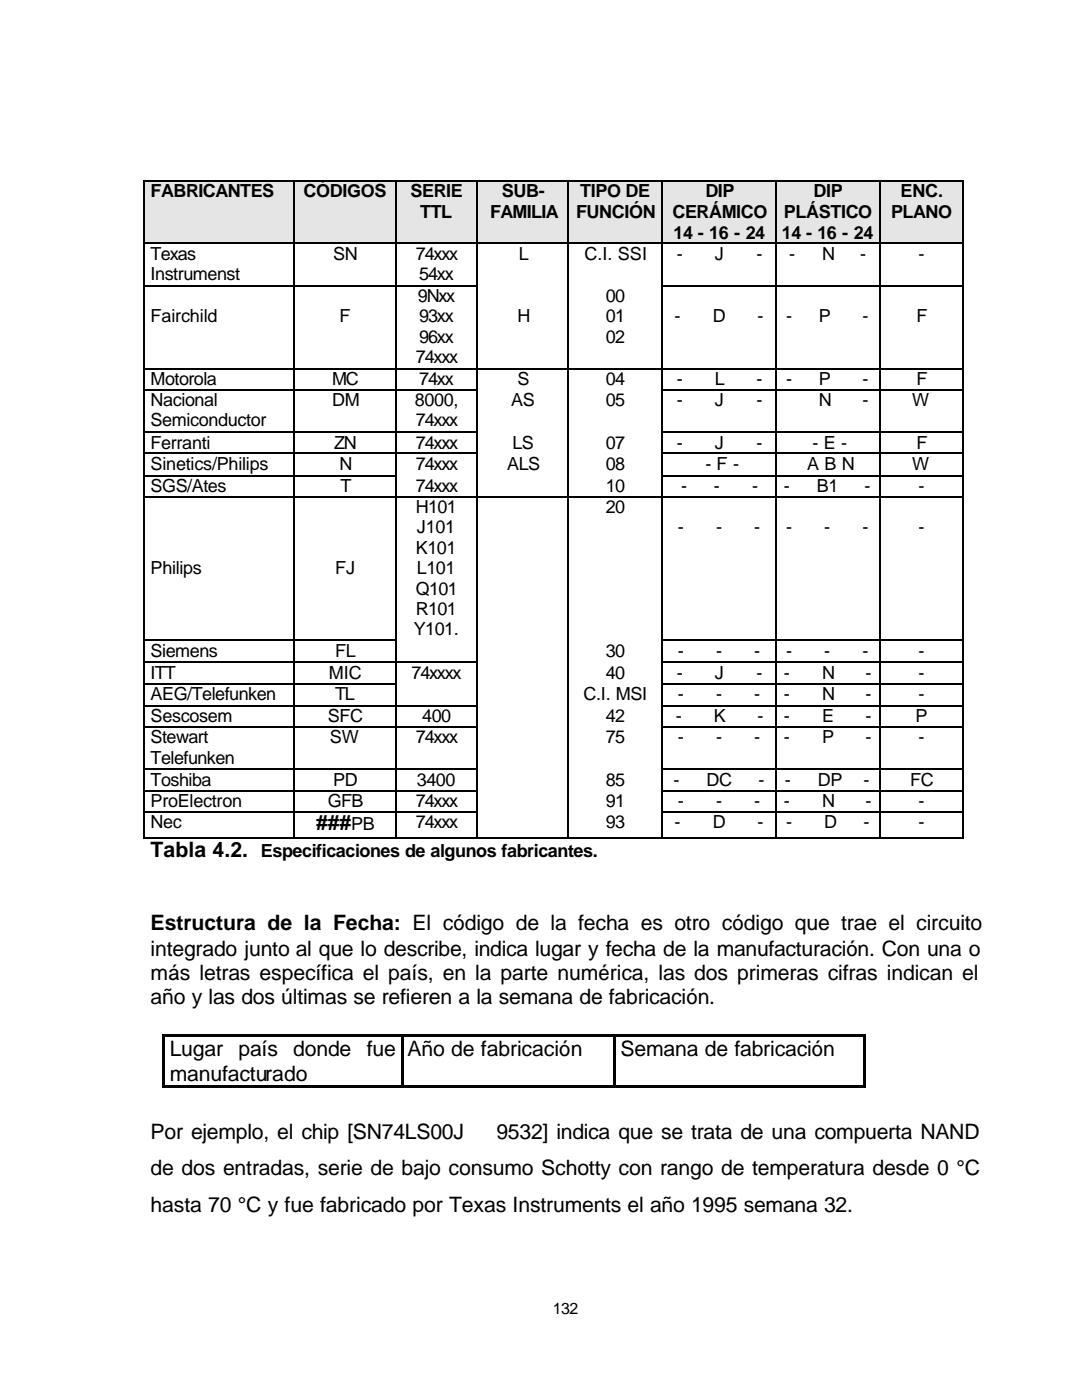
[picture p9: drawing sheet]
<svg xmlns="http://www.w3.org/2000/svg" width="216mm" height="279mm" viewBox="0 0 216 279" stroke-linecap="round" stroke-linejoin="round" font-family="sans-serif">
<defs><g id="words">
<g font-size="4.2">
<text x="63.1" y="165.7">###</text>
<text x="30.1" y="171">Tabla 4.2.</text>
<text x="30.1" y="185.6">Estructura de la Fecha: El código de la fecha es otro código que trae el circuito</text>
<text x="30.1" y="190.7">integrado junto al que lo describe, indica lugar y fecha de la manufacturación. Con una o</text>
<text x="30.1" y="195.6">más letras específica el país, en la parte numérica, las dos primeras cifras indican el</text>
<text x="30.1" y="200.4">año y las dos últimas se refieren a la semana de fabricación.</text>
<text x="33.9" y="210.8">Lugar</text>
<text x="33.9" y="215.7">manufacturado</text>
<text x="47.6" y="210.8">país</text>
<text x="58.5" y="210.8">donde</text>
<text x="73.2" y="210.8">fue</text>
<text x="81.3" y="210.8">Año de fabricación</text>
<text x="123.8" y="210.8">Semana de fabricación</text>
<text x="30.1" y="227.3">Por ejemplo, el chip [SN74LS00J</text>
<text x="99.1" y="227.3">9532] indica que se trata de una compuerta NAND</text>
<text x="30.1" y="234.5">de dos entradas, serie de bajo consumo Schotty con rango de temperatura desde 0 °C</text>
<text x="30.1" y="241.9">hasta 70 °C y fue fabricado por Texas Instruments el año 1995 semana 32.</text>
</g>
<g font-size="3.6">
<text x="30.1" y="39.4">FABRICANTES</text>
<text x="60.5" y="39.4">CÓDIGOS</text>
<text x="81.9" y="39.4">SERIE</text>
<text x="100.1" y="39.4">SUB-</text>
<text x="115.8" y="39.4">TIPO DE</text>
<text x="140.8" y="39.4">DIP</text>
<text x="162.3" y="39.4">DIP</text>
<text x="179.7" y="39.4">ENC.</text>
<text x="83.8" y="43.6">TTL</text>
<text x="97.8" y="43.6">FAMILIA</text>
<text x="114.9" y="43.6">FUNCIÓN</text>
<text x="134.2" y="43.6">CERÁMICO</text>
<text x="134.4" y="47.6">14 - 16 - 24</text>
<text x="156" y="47.6">14 - 16 - 24</text>
<text x="156.4" y="43.6">PLÁSTICO</text>
<text x="177.8" y="43.6">PLANO</text>
<text x="30.1" y="51.9">Texas</text>
<text x="66.5" y="51.9">SN</text>
<text x="83" y="51.9">74xxx</text>
<text x="103.5" y="51.9">L</text>
<text x="116.6" y="51.9">C.I. SSI</text>
<text x="135" y="51.9">-</text>
<text x="142.7" y="51.9">J</text>
<text x="150.9" y="51.9">-</text>
<text x="157.5" y="51.9">-</text>
<text x="164" y="51.9">N</text>
<text x="171.7" y="51.9">-</text>
<text x="183.3" y="51.9">-</text>
<text x="30.1" y="55.9">Instrumenst</text>
<text x="83.6" y="55.9">54xx</text>
<text x="30.1" y="64.3">Fairchild</text>
<text x="67.7" y="64.3">F</text>
<text x="83.4" y="60.3">9Nxx</text>
<text x="83.6" y="64.3">93xx</text>
<text x="103.3" y="64.3">H</text>
<text x="120.9" y="60.3">00</text>
<text x="120.9" y="64.3">01</text>
<text x="134.6" y="64.3">-</text>
<text x="142.2" y="64.3">D</text>
<text x="151.1" y="64.3">-</text>
<text x="156.8" y="64.3">-</text>
<text x="163.4" y="64.3">P</text>
<text x="172.1" y="64.3">-</text>
<text x="182.9" y="64.3">F</text>
<text x="83.6" y="68.4">96xx</text>
<text x="120.9" y="68.4">02</text>
<text x="30.1" y="76.8">Motorola</text>
<text x="66.3" y="76.8">MC</text>
<text x="83" y="72.4">74xxx</text>
<text x="83.6" y="76.8">74xx</text>
<text x="103.3" y="76.8">S</text>
<text x="120.9" y="76.8">04</text>
<text x="135" y="76.8">-</text>
<text x="142.7" y="76.8">L</text>
<text x="150.9" y="76.8">-</text>
<text x="156.8" y="76.8">-</text>
<text x="163.4" y="76.8">P</text>
<text x="172.1" y="76.8">-</text>
<text x="182.9" y="76.8">F</text>
<text x="30.1" y="81.1">Nacional</text>
<text x="66.3" y="81.1">DM</text>
<text x="82.8" y="81.1">8000,</text>
<text x="102" y="81.1">AS</text>
<text x="120.9" y="81.1">05</text>
<text x="135" y="81.1">-</text>
<text x="142.7" y="81.1">J</text>
<text x="150.9" y="81.1">-</text>
<text x="163.4" y="81.1">N</text>
<text x="172.1" y="81.1">-</text>
<text x="182" y="81.1">W</text>
<text x="30.1" y="85.1">Semiconductor</text>
<text x="30.1" y="89.5">Ferranti</text>
<text x="66.7" y="89.5">ZN</text>
<text x="83" y="85.1">74xxx</text>
<text x="83" y="89.5">74xxx</text>
<text x="102.2" y="89.5">LS</text>
<text x="120.9" y="89.5">07</text>
<text x="135" y="89.5">-</text>
<text x="142.7" y="89.5">J</text>
<text x="150.9" y="89.5">-</text>
<text x="162.1" y="89.5">- E -</text>
<text x="182.9" y="89.5">F</text>
<text x="30.1" y="93.8">Sinetics/Philips</text>
<text x="67.7" y="93.8">N</text>
<text x="83" y="93.8">74xxx</text>
<text x="101.2" y="93.8">ALS</text>
<text x="120.9" y="93.8">08</text>
<text x="140.8" y="93.8">- F -</text>
<text x="161.1" y="93.8">A B N</text>
<text x="182" y="93.8">W</text>
<text x="30.1" y="98.2">SGS/Ates</text>
<text x="67.9" y="98.2">T</text>
<text x="83" y="98.2">74xxx</text>
<text x="120.9" y="98.2">10</text>
<text x="135.9" y="98.2">-</text>
<text x="142.5" y="98.2">-</text>
<text x="150.1" y="98.2">-</text>
<text x="156.4" y="98.2">-</text>
<text x="163" y="98.2">B1</text>
<text x="172.5" y="98.2">-</text>
<text x="183.3" y="98.2">-</text>
<text x="83" y="102.4">H101</text>
<text x="83.2" y="106.5">J101</text>
<text x="120.9" y="102.4">20</text>
<text x="135.3" y="106.5">-</text>
<text x="142.9" y="106.5">-</text>
<text x="150.5" y="106.5">-</text>
<text x="156.8" y="106.5">-</text>
<text x="164.5" y="106.5">-</text>
<text x="172.1" y="106.5">-</text>
<text x="183.3" y="106.5">-</text>
<text x="83" y="110.5">K101</text>
<text x="30.1" y="114.5">Philips</text>
<text x="66.9" y="114.5">FJ</text>
<text x="83" y="118.7">Q101</text>
<text x="83.2" y="114.5">L101</text>
<text x="83" y="122.8">R101</text>
<text x="30.1" y="131">Siemens</text>
<text x="66.9" y="131">FL</text>
<text x="82.5" y="126.8">Y101.</text>
<text x="120.9" y="131">30</text>
<text x="135.3" y="131">-</text>
<text x="142.9" y="131">-</text>
<text x="150.5" y="131">-</text>
<text x="156.8" y="131">-</text>
<text x="164.5" y="131">-</text>
<text x="172.1" y="131">-</text>
<text x="183.3" y="131">-</text>
<text x="30.1" y="135.5">ITT</text>
<text x="65.6" y="135.5">MIC</text>
<text x="82.1" y="135.5">74xxxx</text>
<text x="120.9" y="135.5">40</text>
<text x="135" y="135.5">-</text>
<text x="142.7" y="135.5">J</text>
<text x="150.9" y="135.5">-</text>
<text x="156.4" y="135.5">-</text>
<text x="164" y="135.5">N</text>
<text x="172.7" y="135.5">-</text>
<text x="183.3" y="135.5">-</text>
<text x="30.1" y="139.7">AEG/Telefunken</text>
<text x="66.9" y="139.7">TL</text>
<text x="116.4" y="139.7">C.I. MSI</text>
<text x="135.3" y="139.7">-</text>
<text x="142.9" y="139.7">-</text>
<text x="150.5" y="139.7">-</text>
<text x="156.4" y="139.7">-</text>
<text x="164" y="139.7">N</text>
<text x="172.7" y="139.7">-</text>
<text x="183.3" y="139.7">-</text>
<text x="30.1" y="144.1">Sescosem</text>
<text x="30.1" y="148.4">Stewart</text>
<text x="65.4" y="144.1">SFC</text>
<text x="65.8" y="148.4">SW</text>
<text x="83" y="148.4">74xxx</text>
<text x="84.2" y="144.1">400</text>
<text x="120.9" y="144.1">42</text>
<text x="120.9" y="148.4">75</text>
<text x="134.8" y="144.1">-</text>
<text x="135.3" y="148.4">-</text>
<text x="142.5" y="144.1">K</text>
<text x="142.9" y="148.4">-</text>
<text x="150.5" y="148.4">-</text>
<text x="151.1" y="144.1">-</text>
<text x="156.4" y="144.1">-</text>
<text x="156.4" y="148.4">-</text>
<text x="164" y="144.1">E</text>
<text x="164" y="148.4">P</text>
<text x="172.7" y="144.1">-</text>
<text x="172.7" y="148.4">-</text>
<text x="182.7" y="144.1">P</text>
<text x="183.3" y="148.4">-</text>
<text x="30.1" y="152.4">Telefunken</text>
<text x="30.1" y="156.8">Toshiba</text>
<text x="30.1" y="161.1">ProElectron</text>
<text x="65.4" y="161.1">GFB</text>
<text x="66.5" y="156.8">PD</text>
<text x="83" y="161.1">74xxx</text>
<text x="83.2" y="156.8">3400</text>
<text x="120.9" y="156.8">85</text>
<text x="120.9" y="161.1">91</text>
<text x="134.4" y="156.8">-</text>
<text x="135.3" y="161.1">-</text>
<text x="141" y="156.8">DC</text>
<text x="142.9" y="161.1">-</text>
<text x="150.5" y="161.1">-</text>
<text x="151.3" y="156.8">-</text>
<text x="156.4" y="161.1">-</text>
<text x="156.6" y="156.8">-</text>
<text x="163.2" y="156.8">DP</text>
<text x="164" y="161.1">N</text>
<text x="172.3" y="156.8">-</text>
<text x="172.7" y="161.1">-</text>
<text x="181.6" y="156.8">FC</text>
<text x="183.3" y="161.1">-</text>
<text x="30.1" y="165.3">Nec</text>
<text x="70.1" y="165.7">PB</text>
<text x="83" y="165.3">74xxx</text>
<text x="120.9" y="165.3">93</text>
<text x="134.6" y="165.3">-</text>
<text x="142.2" y="165.3">D</text>
<text x="151.1" y="165.3">-</text>
<text x="156.8" y="165.3">-</text>
<text x="164.5" y="165.3">D</text>
<text x="172.3" y="165.3">-</text>
<text x="183.3" y="165.3">-</text>
<text x="52.1" y="171">Especificaciones de algunos fabricantes.</text>
</g>
<text font-size="3.2" x="110.3" y="262.3">132</text>
</g></defs>
<g fill="#e5e5e5">
<path d="M30.1 36.2h27.5v4.2h-27.5z"/>
<path d="M28.8 36.2h1.3v4.2h-1.3z"/>
<path d="M57.6 36.2h1v4.2h-1z"/>
<path d="M28.8 40.4h29.8v7.9h-29.8z"/>
<path d="M60.1 36.2h17.6v4.2h-17.6z"/>
<path d="M58.8 36.2h1.3v4.2h-1.3z"/>
<path d="M77.7 36.2h1.3v4.2h-1.3z"/>
<path d="M58.8 40.4h20.2v7.9h-20.2z"/>
<path d="M80.2 36.2h13.6v4.2h-13.6z"/>
<path d="M80.2 40.4h13.6v4h-13.6z"/>
<path d="M79.2 36.2h1v8.2h-1z"/>
<path d="M93.8 36.2h1.2v8.2h-1.2z"/>
<path d="M79.2 44.4h15.8v3.9h-15.8z"/>
<path d="M96.5 36.2h15.7v4.2h-15.7z"/>
<path d="M96.5 40.4h15.7v4h-15.7z"/>
<path d="M95.2 36.2h1.3v8.2h-1.3z"/>
<path d="M112.2 36.2h1v8.2h-1z"/>
<path d="M95.2 44.4h18v3.9h-18z"/>
<path d="M114.7 36.2h16.3v4.2h-16.3z"/>
<path d="M114.7 40.4h16.3v4h-16.3z"/>
<path d="M113.5 36.2h1.2v8.2h-1.2z"/>
<path d="M131 36.2h1.1v8.2h-1.1z"/>
<path d="M113.5 44.4h18.6v3.9h-18.6z"/>
<path d="M133.6 36.2h20.1v4.2h-20.1z"/>
<path d="M133.6 40.4h20.1v4h-20.1z"/>
<path d="M133.6 44.4h20.1v4.1h-20.1z"/>
<path d="M132.3 36.2h1.3v12.1h-1.3z"/>
<path d="M153.7 36.2h1v12.1h-1z"/>
<path d="M156 36.2h18.4v4.2h-18.4z"/>
<path d="M156 40.4h18.4v4h-18.4z"/>
<path d="M156 44.4h18.4v4.1h-18.4z"/>
<path d="M154.9 36.2h1.1v12.1h-1.1z"/>
<path d="M174.4 36.2h1.1v12.1h-1.1z"/>
<path d="M177 36.2h13.9v4.2h-13.9z"/>
<path d="M177 40.4h13.9v4h-13.9z"/>
<path d="M175.7 36.2h1.3v8.2h-1.3z"/>
<path d="M190.9 36.2h1.1v8.2h-1.1z"/>
<path d="M175.7 44.4h16.3v3.9h-16.3z"/>
</g>
<g fill="#000">
<path d="M28.6 36h.2v.2h-.2zM58.6 36h.2v.2h-.2zM79 36h.2v.2h-.2zM95 36h.2v.2h-.2zM113.2 36h.3v.2h-.3zM132.1 36h.2v.2h-.2zM154.7 36h.2v.2h-.2zM175.5 36h.2v.2h-.2zM192 36h.2v.2h-.2zM28.6 48.5h.2v.2h-.2zM28.6 56.9h.2v.3h-.2zM58.6 48.5h.2v.2h-.2z"/>
<path d="M58.6 56.9h.2v.3h-.2zM79 48.5h.2v.2h-.2zM79 56.9h.2v.3h-.2zM95 48.5h.2v.2h-.2zM95 56.9h.2v.3h-.2zM113.2 48.5h.3v.2h-.3zM113.2 56.9h.3v.3h-.3zM132.1 48.5h.2v.2h-.2zM132.1 56.9h.2v.3h-.2zM154.7 48.5h.2v.2h-.2zM154.7 56.9h.2v.3h-.2zM175.5 48.5h.2v.2h-.2z"/>
<path d="M175.5 56.9h.2v.3h-.2zM192 48.5h.2v.2h-.2zM192 56.9h.2v.3h-.2zM28.6 73.4h.2v.3h-.2zM28.6 77.7h.2v.2h-.2zM58.6 73.4h.2v.3h-.2zM58.6 77.7h.2v.2h-.2zM79 73.4h.2v.3h-.2zM79 77.7h.2v.2h-.2zM95 73.4h.2v.3h-.2zM95 77.7h.2v.2h-.2zM113.2 73.4h.3v.3h-.3z"/>
<path d="M113.2 77.7h.3v.2h-.3zM132.1 73.4h.2v.3h-.2zM132.1 77.7h.2v.2h-.2zM154.7 73.4h.2v.3h-.2zM154.7 77.7h.2v.2h-.2zM175.5 73.4h.2v.3h-.2zM175.5 77.7h.2v.2h-.2zM192 73.4h.2v.3h-.2zM192 77.7h.2v.2h-.2zM28.6 86.1h.2v.3h-.2zM28.6 90.4h.2v.2h-.2zM28.6 94.8h.2v.2h-.2z"/>
<path d="M28.6 99.1h.2v.2h-.2zM58.6 86.1h.2v.3h-.2zM58.6 90.4h.2v.2h-.2zM58.6 94.8h.2v.2h-.2zM58.6 99.1h.2v.2h-.2zM79 86.1h.2v.3h-.2zM79 90.4h.2v.2h-.2zM79 94.8h.2v.2h-.2zM79 99.1h.2v.2h-.2zM95 86.1h.2v.3h-.2zM95 90.4h.2v.2h-.2zM95 94.8h.2v.2h-.2z"/>
<path d="M95 99.1h.2v.2h-.2zM113.2 86.1h.3v.3h-.3zM113.2 90.4h.3v.2h-.3zM113.2 94.8h.3v.2h-.3zM113.2 99.1h.3v.2h-.3zM132.1 86.1h.2v.3h-.2zM132.1 90.4h.2v.2h-.2zM132.1 94.8h.2v.2h-.2zM132.1 99.1h.2v.2h-.2zM154.7 86.1h.2v.3h-.2zM154.7 90.4h.2v.2h-.2zM154.7 94.8h.2v.2h-.2z"/>
<path d="M154.7 99.1h.2v.2h-.2zM175.5 86.1h.2v.3h-.2zM175.5 90.4h.2v.2h-.2zM175.5 94.8h.2v.2h-.2zM175.5 99.1h.2v.2h-.2zM192 86.1h.2v.3h-.2zM192 90.4h.2v.2h-.2zM192 94.8h.2v.2h-.2zM192 99.1h.2v.2h-.2zM28.6 127.6h.2v.2h-.2zM28.6 132.1h.2v.2h-.2zM28.6 136.3h.2v.2h-.2z"/>
<path d="M58.6 127.6h.2v.2h-.2zM58.6 132.1h.2v.2h-.2zM58.6 136.3h.2v.2h-.2zM79 127.6h.2v.2h-.2zM79 132.1h.2v.2h-.2zM79 136.3h.2v.2h-.2zM95 127.6h.2v.2h-.2zM95 132.1h.2v.2h-.2zM95 136.3h.2v.2h-.2zM113.2 127.6h.3v.2h-.3zM113.2 132.1h.3v.2h-.3zM113.2 136.3h.3v.2h-.3z"/>
<path d="M132.1 127.6h.2v.2h-.2zM132.1 132.1h.2v.2h-.2zM132.1 136.3h.2v.2h-.2zM154.7 127.6h.2v.2h-.2zM154.7 132.1h.2v.2h-.2zM154.7 136.3h.2v.2h-.2zM175.5 127.6h.2v.2h-.2zM175.5 132.1h.2v.2h-.2zM175.5 136.3h.2v.2h-.2zM192 127.6h.2v.2h-.2zM192 132.1h.2v.2h-.2zM192 136.3h.2v.2h-.2z"/>
<path d="M28.6 140.8h.2v.2h-.2zM28.6 145h.2v.2h-.2zM28.6 153.5h.2v.2h-.2zM28.6 157.7h.2v.2h-.2zM58.6 140.8h.2v.2h-.2zM58.6 145h.2v.2h-.2zM58.6 153.5h.2v.2h-.2zM58.6 157.7h.2v.2h-.2zM79 140.8h.2v.2h-.2zM79 145h.2v.2h-.2zM79 153.5h.2v.2h-.2zM79 157.7h.2v.2h-.2z"/>
<path d="M95 140.8h.2v.2h-.2zM95 145h.2v.2h-.2zM95 153.5h.2v.2h-.2zM95 157.7h.2v.2h-.2zM113.2 140.8h.3v.2h-.3zM113.2 145h.3v.2h-.3zM113.2 153.5h.3v.2h-.3zM113.2 157.7h.3v.2h-.3zM132.1 140.8h.2v.2h-.2zM132.1 145h.2v.2h-.2zM132.1 153.5h.2v.2h-.2zM132.1 157.7h.2v.2h-.2z"/>
<path d="M154.7 140.8h.2v.2h-.2zM154.7 145h.2v.2h-.2zM154.7 153.5h.2v.2h-.2zM154.7 157.7h.2v.2h-.2zM175.5 140.8h.2v.2h-.2zM175.5 145h.2v.2h-.2zM175.5 153.5h.2v.2h-.2zM175.5 157.7h.2v.2h-.2zM192 140.8h.2v.2h-.2zM192 145h.2v.2h-.2zM192 153.5h.2v.2h-.2zM192 157.7h.2v.2h-.2z"/>
<path d="M28.6 161.9h.2v.2h-.2zM28.6 167.2h.2v.2h-.2zM58.6 161.9h.2v.2h-.2zM58.6 167.2h.2v.2h-.2zM79 161.9h.2v.2h-.2zM79 167.2h.2v.2h-.2zM95 161.9h.2v.2h-.2zM95 167.2h.2v.2h-.2zM113.2 161.9h.3v.2h-.3zM113.2 167.2h.3v.2h-.3zM132.1 161.9h.2v.2h-.2zM132.1 167.2h.2v.2h-.2z"/>
<path d="M154.7 161.9h.2v.2h-.2zM154.7 167.2h.2v.2h-.2zM175.5 161.9h.2v.2h-.2zM175.5 167.2h.2v.2h-.2zM192 161.9h.2v.2h-.2zM192 167.2h.2v.2h-.2zM32.4 206.4h.4v.6h-.4zM32.4 206.4h.4v.4h-.4zM32.4 216.5h.4v.5h-.4zM80 206.8h.4v.2h-.4zM80 206.4h.4v.4h-.4zM80 216.5h.4v.5h-.4z"/>
<path d="M122.3 206.8h.5v.2h-.5zM122.3 206.4h.5v.4h-.5zM122.3 216.5h.5v.5h-.5zM172.3 206.4h.4v.6h-.4zM172.3 206.4h.4v.4h-.4zM172.3 216.5h.4v.5h-.4z"/>
</g>
<g fill="none" stroke="#000" stroke-width=".21">
<path d="M28.7 36.2v12.3M28.8 36.1h29.8M58.7 36.2v12.3M58.8 36.1h20.2M79.1 36.2v12.3M79.2 36.1h15.8M95.1 36.2v12.3M95.2 36.1h18M113.3 36.2v12.3M113.5 36.1h18.6M132.2 36.2v12.3M132.3 36.1h22.4"/>
<path d="M154.8 36.2v12.3M154.9 36.1h20.6M175.6 36.2v12.3M175.7 36.1h16.3M192.1 36.2v12.3M28.7 48.7v8.2M28.7 57.2v16.2M28.8 48.6h29.8M28.8 57h29.8M58.7 48.7v8.2M58.7 57.2v16.2M58.8 48.6h20.2"/>
<path d="M58.8 57h20.2M79.1 48.7v8.2M79.1 57.2v16.2M79.2 48.6h15.8M79.2 57h15.8M95.1 48.7v8.2M95.1 57.2v16.2M95.2 48.6h18M113.3 48.7v8.2M113.3 57.2v16.2M113.5 48.6h18.6M132.2 48.7v8.2"/>
<path d="M132.2 57.2v16.2M132.3 48.6h22.4M132.3 57h22.4M154.8 48.7v8.2M154.8 57.2v16.2M154.9 48.6h20.6M154.9 57h20.6M175.6 48.7v8.2M175.6 57.2v16.2M175.7 48.6h16.3M175.7 57h16.3M192.1 48.7v8.2"/>
<path d="M192.1 57.2v16.2M28.7 73.7v4M28.7 77.9v8.2M28.8 73.6h29.8M28.8 77.8h29.8M58.7 73.7v4M58.7 77.9v8.2M58.8 73.6h20.2M58.8 77.8h20.2M79.1 73.7v4M79.1 77.9v8.2M79.2 73.6h15.8"/>
<path d="M79.2 77.8h15.8M95.1 73.7v4M95.1 77.9v8.2M95.2 73.6h18M113.3 73.7v4M113.3 77.9v8.2M113.5 73.6h18.6M132.2 73.7v4M132.2 77.9v8.2M132.3 73.6h22.4M132.3 77.8h22.4M154.8 73.7v4"/>
<path d="M154.8 77.9v8.2M154.9 73.6h20.6M154.9 77.8h20.6M175.6 73.7v4M175.6 77.9v8.2M175.7 73.6h16.3M175.7 77.8h16.3M192.1 73.7v4M192.1 77.9v8.2M28.7 86.4v4M28.7 90.6v4.2M28.7 95v4.1"/>
<path d="M28.7 99.3v28.3M28.8 86.3h29.8M28.8 90.5h29.8M28.8 94.9h29.8M28.8 99.2h29.8M58.7 86.4v4M58.7 90.6v4.2M58.7 95v4.1M58.7 99.3v28.3M58.8 86.3h20.2M58.8 90.5h20.2M58.8 94.9h20.2"/>
<path d="M58.8 99.2h20.2M79.1 86.4v4M79.1 90.6v4.2M79.1 95v4.1M79.1 99.3v28.3M79.2 86.3h15.8M79.2 90.5h15.8M79.2 99.2h15.8M95.1 86.4v4M95.1 90.6v4.2M95.1 95v4.1M95.1 99.3v28.3"/>
<path d="M95.2 99.2h18M113.3 86.4v4M113.3 90.6v4.2M113.3 95v4.1M113.3 99.3v28.3M113.5 99.2h18.6M132.2 86.4v4M132.2 90.6v4.2M132.2 95v4.1M132.2 99.3v28.3M132.3 86.3h22.4M132.3 90.5h22.4"/>
<path d="M132.3 94.9h22.4M132.3 99.2h22.4M154.8 86.4v4M154.8 90.6v4.2M154.8 95v4.1M154.8 99.3v28.3M154.9 86.3h20.6M154.9 90.5h20.6M154.9 94.9h20.6M154.9 99.2h20.6M175.6 86.4v4M175.6 90.6v4.2"/>
<path d="M175.6 95v4.1M175.6 99.3v28.3M175.7 86.3h16.3M175.7 90.5h16.3M175.7 94.9h16.3M175.7 99.2h16.3M192.1 86.4v4M192.1 90.6v4.2M192.1 95v4.1M192.1 99.3v28.3M28.7 127.8v4.3M28.7 132.3v4"/>
<path d="M28.7 136.5v4.3M28.8 127.7h29.8M28.8 132.2h29.8M28.8 136.4h29.8M58.7 127.8v4.3M58.7 132.3v4M58.7 136.5v4.3M58.8 127.7h20.2M58.8 132.2h20.2M58.8 136.4h20.2M79.1 127.8v4.3M79.1 132.3v4"/>
<path d="M79.1 136.5v4.3M79.2 132.2h15.8M95.1 127.8v4.3M95.1 132.3v4M95.1 136.5v4.3M113.3 127.8v4.3M113.3 132.3v4M113.3 136.5v4.3M132.2 127.8v4.3M132.2 132.3v4M132.2 136.5v4.3M132.3 127.7h22.4"/>
<path d="M132.3 132.2h22.4M132.3 136.4h22.4M154.8 127.8v4.3M154.8 132.3v4M154.8 136.5v4.3M154.9 127.7h20.6M154.9 132.2h20.6M154.9 136.4h20.6M175.6 127.8v4.3M175.6 132.3v4M175.6 136.5v4.3M175.7 127.7h16.3"/>
<path d="M175.7 132.2h16.3M175.7 136.4h16.3M192.1 127.8v4.3M192.1 132.3v4M192.1 136.5v4.3M28.7 141v4M28.7 145.2v8.3M28.7 153.7v4M28.7 157.9v4M28.8 140.9h29.8M28.8 145.1h29.8M28.8 153.6h29.8"/>
<path d="M28.8 157.8h29.8M58.7 141v4M58.7 145.2v8.3M58.7 153.7v4M58.7 157.9v4M58.8 140.9h20.2M58.8 145.1h20.2M58.8 153.6h20.2M58.8 157.8h20.2M79.1 141v4M79.1 145.2v8.3M79.1 153.7v4"/>
<path d="M79.1 157.9v4M79.2 140.9h15.8M79.2 145.1h15.8M79.2 153.6h15.8M79.2 157.8h15.8M95.1 141v4M95.1 145.2v8.3M95.1 153.7v4M95.1 157.9v4M113.3 141v4M113.3 145.2v8.3M113.3 153.7v4"/>
<path d="M113.3 157.9v4M132.2 141v4M132.2 145.2v8.3M132.2 153.7v4M132.2 157.9v4M132.3 140.9h22.4M132.3 145.1h22.4M132.3 153.6h22.4M132.3 157.8h22.4M154.8 141v4M154.8 145.2v8.3M154.8 153.7v4"/>
<path d="M154.8 157.9v4M154.9 140.9h20.6M154.9 145.1h20.6M154.9 153.6h20.6M154.9 157.8h20.6M175.6 141v4M175.6 145.2v8.3M175.6 153.7v4M175.6 157.9v4M175.7 140.9h16.3M175.7 145.1h16.3M175.7 153.6h16.3"/>
<path d="M175.7 157.8h16.3M192.1 141v4M192.1 145.2v8.3M192.1 153.7v4M192.1 157.9v4M28.7 162.1v5.1M28.8 162h29.8M28.8 167.3h29.8M58.7 162.1v5.1M58.8 162h20.2M58.8 167.3h20.2M79.1 162.1v5.1"/>
<path d="M79.2 162h15.8M79.2 167.3h15.8M95.1 162.1v5.1M95.2 167.3h18M113.3 162.1v5.1M113.5 167.3h18.6M132.2 162.1v5.1M132.3 162h22.4M132.3 167.3h22.4M154.8 162.1v5.1M154.9 162h20.6M154.9 167.3h20.6"/>
<path d="M175.6 162.1v5.1M175.7 162h16.3M175.7 167.3h16.3M192.1 162.1v5.1"/>
</g>
<path d="M32.6 207v9.5M32.8 206.6h47.2M32.8 216.7h47.2M80.2 207v9.5M80.4 206.6h41.9M80.4 216.7h41.9M122.6 207v9.5M122.8 206.6h49.5M122.8 216.7h49.5M172.5 207v9.5" fill="none" stroke="#000" stroke-width=".42"/>
<use href="#words"/>
</svg>
